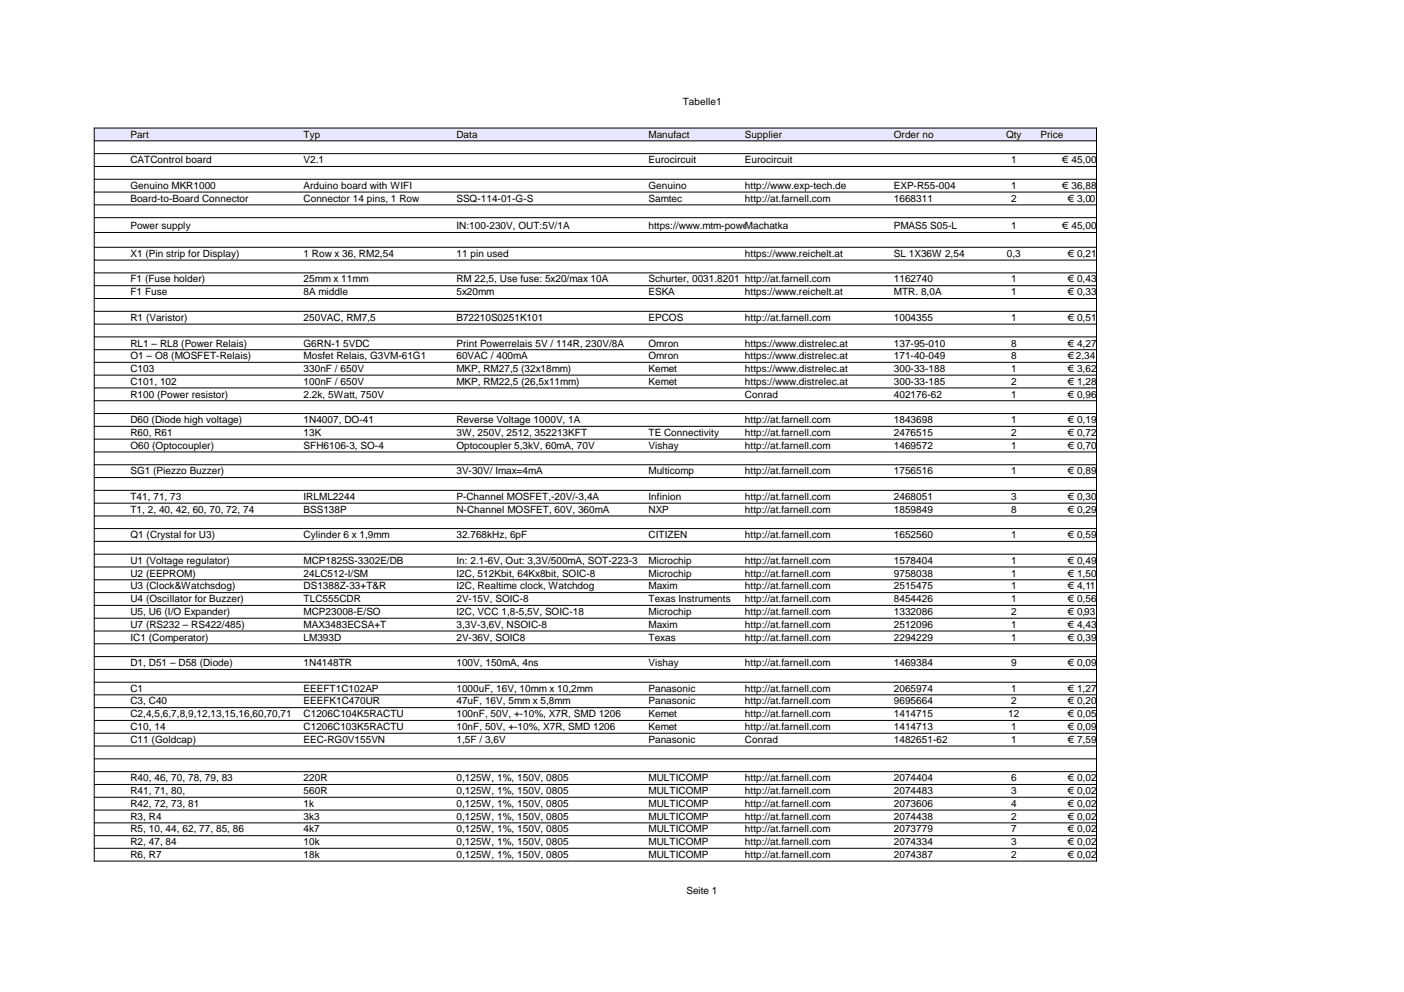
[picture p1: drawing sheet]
<svg xmlns="http://www.w3.org/2000/svg" width="297mm" height="210mm" viewBox="0 0 297 210" stroke-linecap="round" stroke-linejoin="round" font-family="sans-serif">
<defs><g id="words">
<g font-size="2.1">
<text x="144.4" y="22.2">Tabelle1</text>
<text x="27.6" y="29.2">Part</text>
<text x="64.2" y="29.2">Typ</text>
<text x="96.6" y="29.2">Data</text>
<text x="137.2" y="29.2">Manufact</text>
<text x="157.6" y="29.2">Supplier</text>
<text x="189.1" y="29.2">Order no</text>
<text x="212.8" y="29.2">Qty</text>
<text x="220.1" y="29.2">Price</text>
<text x="27.6" y="34.5">CATControl board</text>
<text x="64.2" y="34.5">V2.1</text>
<text x="137.2" y="34.5">Eurocircuit</text>
<text x="157.6" y="34.5">Eurocircuit</text>
<text x="213.9" y="34.5">1</text>
<text x="224.7" y="34.5">€ 45,00</text>
<text x="27.6" y="40">Genuino MKR1000</text>
<text x="64.2" y="40">Arduino board with WIFI</text>
<text x="137.2" y="40">Genuino</text>
<text x="157.6" y="40">http://www.exp-tech.de</text>
<text x="189.1" y="40">EXP-R55-004</text>
<text x="213.9" y="40">1</text>
<text x="224.7" y="40">€ 36,88</text>
<text x="27.6" y="42.7">Board-to-Board Connector</text>
<text x="64.2" y="42.7">Connector 14 pins, 1 Row</text>
<text x="96.6" y="42.7">SSQ-114-01-G-S</text>
<text x="137.2" y="42.7">Samtec</text>
<text x="157.6" y="42.7">http://at.farnell.com</text>
<text x="189.1" y="42.7">1668311</text>
<text x="213.9" y="42.7">2</text>
<text x="225.8" y="42.7">€ 3,00</text>
<text x="27.6" y="48.5">Power supply</text>
<text x="96.6" y="48.5">IN:100-230V, OUT:5V/1A</text>
<text x="137.2" y="48.5">https://www.mtm-power.com</text>
<text x="157.6" y="48.5">Machatka</text>
<text x="189.1" y="48.5">PMAS5 S05-L</text>
<text x="213.9" y="48.5">1</text>
<text x="224.7" y="48.5">€ 45,00</text>
<text x="27.6" y="59.8">F1 (Fuse holder)</text>
<text x="27.6" y="54.4">X1 (Pin strip for Display)</text>
<text x="64.2" y="54.4">1 Row x 36, RM2,54</text>
<text x="64.2" y="59.8">25mm x 11mm</text>
<text x="96.6" y="54.4">11 pin used</text>
<text x="96.6" y="59.8">RM 22,5, Use fuse: 5x20/max 10A</text>
<text x="137.2" y="59.8">Schurter, 0031.8201 http://at.farnell.com</text>
<text x="157.6" y="54.4">https://www.reichelt.at</text>
<text x="189.1" y="54.4">SL 1X36W 2,54</text>
<text x="189.1" y="59.8">1162740</text>
<text x="213" y="54.4">0,3</text>
<text x="213.9" y="59.8">1</text>
<text x="225.8" y="54.4">€ 0,21</text>
<text x="225.8" y="59.8">€ 0,43</text>
<text x="27.6" y="62.5">F1 Fuse</text>
<text x="64.2" y="62.5">8A middle</text>
<text x="96.6" y="62.5">5x20mm</text>
<text x="137.2" y="62.5">ESKA</text>
<text x="157.6" y="62.5">https://www.reichelt.at</text>
<text x="189.1" y="62.5">MTR. 8,0A</text>
<text x="213.9" y="62.5">1</text>
<text x="225.8" y="62.5">€ 0,33</text>
<text x="27.6" y="67.9">R1 (Varistor)</text>
<text x="64.2" y="67.9">250VAC, RM7,5</text>
<text x="96.6" y="67.9">B72210S0251K101</text>
<text x="137.2" y="67.9">EPCOS</text>
<text x="157.6" y="67.9">http://at.farnell.com</text>
<text x="189.1" y="67.9">1004355</text>
<text x="213.9" y="67.9">1</text>
<text x="225.8" y="67.9">€ 0,51</text>
<text x="27.6" y="73.3">RL1 – RL8 (Power Relais)</text>
<text x="27.6" y="76">O1 – O8 (MOSFET-Relais)</text>
<text x="64.2" y="73.3">G6RN-1 5VDC</text>
<text x="64.2" y="76">Mosfet Relais, G3VM-61G1</text>
<text x="96.6" y="73.3">Print Powerrelais 5V / 114R, 230V/8A</text>
<text x="96.6" y="76">60VAC / 400mA</text>
<text x="137.2" y="73.3">Omron</text>
<text x="137.2" y="76">Omron</text>
<text x="157.6" y="73.3">https://www.distrelec.at</text>
<text x="157.6" y="76">https://www.distrelec.at</text>
<text x="189.1" y="73.3">137-95-010</text>
<text x="189.1" y="76">171-40-049</text>
<text x="213.9" y="73.3">8</text>
<text x="213.9" y="76">8</text>
<text x="225.8" y="73.3">€ 4,27</text>
<text x="225.8" y="76">€ 2,34</text>
<text x="27.6" y="78.7">C103</text>
<text x="27.6" y="81.4">C101, 102</text>
<text x="64.2" y="81.4">100nF / 650V</text>
<text x="64.2" y="78.7">330nF / 650V</text>
<text x="96.6" y="81.4">MKP, RM22,5 (26,5x11mm)</text>
<text x="96.6" y="78.7">MKP, RM27,5 (32x18mm)</text>
<text x="137.2" y="81.4">Kemet</text>
<text x="137.2" y="78.7">Kemet</text>
<text x="157.6" y="81.4">https://www.distrelec.at</text>
<text x="157.6" y="78.7">https://www.distrelec.at</text>
<text x="189.1" y="81.4">300-33-185</text>
<text x="189.1" y="78.7">300-33-188</text>
<text x="213.9" y="81.4">2</text>
<text x="213.9" y="78.7">1</text>
<text x="225.8" y="81.4">€ 1,28</text>
<text x="225.8" y="78.7">€ 3,62</text>
<text x="27.6" y="84.1">R100 (Power resistor)</text>
<text x="27.6" y="89.5">D60 (Diode high voltage)</text>
<text x="64.2" y="89.5">1N4007, DO-41</text>
<text x="64.2" y="84.1">2.2k, 5Watt, 750V</text>
<text x="96.6" y="89.5">Reverse Voltage 1000V, 1A</text>
<text x="157.6" y="84.1">Conrad</text>
<text x="157.6" y="89.5">http://at.farnell.com</text>
<text x="189.1" y="89.5">1843698</text>
<text x="189.1" y="84.1">402176-62</text>
<text x="213.9" y="89.5">1</text>
<text x="213.9" y="84.1">1</text>
<text x="225.8" y="89.5">€ 0,19</text>
<text x="225.8" y="84.1">€ 0,96</text>
<text x="27.6" y="92.2">R60, R61</text>
<text x="27.6" y="95">O60 (Optocoupler)</text>
<text x="64.2" y="92.2">13K</text>
<text x="64.2" y="95">SFH6106-3, SO-4</text>
<text x="96.6" y="92.2">3W, 250V, 2512, 352213KFT</text>
<text x="96.6" y="95">Optocoupler 5,3kV, 60mA, 70V</text>
<text x="137.2" y="92.2">TE Connectivity</text>
<text x="137.2" y="95">Vishay</text>
<text x="157.6" y="92.2">http://at.farnell.com</text>
<text x="157.6" y="95">http://at.farnell.com</text>
<text x="189.1" y="92.2">2476515</text>
<text x="189.1" y="95">1469572</text>
<text x="213.9" y="92.2">2</text>
<text x="213.9" y="95">1</text>
<text x="225.8" y="92.2">€ 0,72</text>
<text x="225.8" y="95">€ 0,70</text>
<text x="27.6" y="100.4">SG1 (Piezzo Buzzer)</text>
<text x="96.6" y="100.4">3V-30V/ Imax=4mA</text>
<text x="137.2" y="100.4">Multicomp</text>
<text x="157.6" y="100.4">http://at.farnell.com</text>
<text x="189.1" y="100.4">1756516</text>
<text x="213.9" y="100.4">1</text>
<text x="225.8" y="100.4">€ 0,89</text>
<text x="27.6" y="105.8">T41, 71, 73</text>
<text x="64.2" y="105.8">IRLML2244</text>
<text x="96.6" y="105.8">P-Channel MOSFET,-20V/-3,4A</text>
<text x="137.2" y="105.8">Infinion</text>
<text x="157.6" y="105.8">http://at.farnell.com</text>
<text x="189.1" y="105.8">2468051</text>
<text x="213.9" y="105.8">3</text>
<text x="225.8" y="105.8">€ 0,30</text>
<text x="27.6" y="108.5">T1, 2, 40, 42, 60, 70, 72, 74</text>
<text x="27.6" y="113.9">Q1 (Crystal for U3)</text>
<text x="64.2" y="108.5">BSS138P</text>
<text x="64.2" y="113.9">Cylinder 6 x 1,9mm</text>
<text x="96.6" y="108.5">N-Channel MOSFET, 60V, 360mA</text>
<text x="96.6" y="113.9">32.768kHz, 6pF</text>
<text x="137.2" y="108.5">NXP</text>
<text x="137.2" y="113.9">CITIZEN</text>
<text x="157.6" y="108.5">http://at.farnell.com</text>
<text x="157.6" y="113.9">http://at.farnell.com</text>
<text x="189.1" y="108.5">1859849</text>
<text x="189.1" y="113.9">1652560</text>
<text x="213.9" y="108.5">8</text>
<text x="213.9" y="113.9">1</text>
<text x="225.8" y="108.5">€ 0,29</text>
<text x="225.8" y="113.9">€ 0,59</text>
<text x="27.6" y="119.3">U1 (Voltage regulator)</text>
<text x="64.2" y="119.3">MCP1825S-3302E/DB</text>
<text x="96.6" y="119.3">In: 2.1-6V, Out: 3,3V/500mA, SOT-223-3</text>
<text x="137.2" y="119.3">Microchip</text>
<text x="157.6" y="119.3">http://at.farnell.com</text>
<text x="189.1" y="119.3">1578404</text>
<text x="213.9" y="119.3">1</text>
<text x="225.8" y="119.3">€ 0,49</text>
<text x="27.6" y="122">U2 (EEPROM)</text>
<text x="27.6" y="124.7">U3 (Clock&amp;Watchsdog)</text>
<text x="64.2" y="122">24LC512-I/SM</text>
<text x="64.2" y="124.7">DS1388Z-33+T&amp;R</text>
<text x="96.6" y="124.7">I2C, Realtime clock, Watchdog</text>
<text x="96.6" y="122">I2C, 512Kbit, 64Kx8bit, SOIC-8</text>
<text x="137.2" y="122">Microchip</text>
<text x="137.2" y="124.7">Maxim</text>
<text x="157.6" y="122">http://at.farnell.com</text>
<text x="157.6" y="124.7">http://at.farnell.com</text>
<text x="189.1" y="122">9758038</text>
<text x="189.1" y="124.7">2515475</text>
<text x="213.9" y="122">1</text>
<text x="213.9" y="124.7">1</text>
<text x="225.8" y="122">€ 1,50</text>
<text x="225.8" y="124.7">€ 4,11</text>
<text x="27.6" y="127.4">U4 (Oscillator for Buzzer)</text>
<text x="27.6" y="130.1">U5, U6 (I/O Expander)</text>
<text x="64.2" y="127.4">TLC555CDR</text>
<text x="64.2" y="130.1">MCP23008-E/SO</text>
<text x="96.6" y="127.4">2V-15V, SOIC-8</text>
<text x="96.6" y="130.1">I2C, VCC 1,8-5,5V, SOIC-18</text>
<text x="137.2" y="127.4">Texas Instruments</text>
<text x="137.2" y="130.1">Microchip</text>
<text x="157.6" y="127.4">http://at.farnell.com</text>
<text x="157.6" y="130.1">http://at.farnell.com</text>
<text x="189.1" y="127.4">8454426</text>
<text x="189.1" y="130.1">1332086</text>
<text x="213.9" y="127.4">1</text>
<text x="213.9" y="130.1">2</text>
<text x="225.8" y="127.4">€ 0,56</text>
<text x="225.8" y="130.1">€ 0,93</text>
<text x="27.6" y="132.8">U7 (RS232 – RS422/485)</text>
<text x="27.6" y="135.6">IC1 (Comperator)</text>
<text x="64.2" y="132.8">MAX3483ECSA+T</text>
<text x="64.2" y="135.6">LM393D</text>
<text x="96.6" y="132.8">3,3V-3,6V, NSOIC-8</text>
<text x="96.6" y="135.6">2V-36V, SOIC8</text>
<text x="137.2" y="132.8">Maxim</text>
<text x="137.2" y="135.6">Texas</text>
<text x="157.6" y="132.8">http://at.farnell.com</text>
<text x="157.6" y="135.6">http://at.farnell.com</text>
<text x="189.1" y="135.6">2294229</text>
<text x="189.1" y="132.8">2512096</text>
<text x="213.9" y="135.6">1</text>
<text x="213.9" y="132.8">1</text>
<text x="225.8" y="135.6">€ 0,39</text>
<text x="225.8" y="132.8">€ 4,43</text>
<text x="27.6" y="141">D1, D51 – D58 (Diode)</text>
<text x="64.2" y="141">1N4148TR</text>
<text x="96.6" y="141">100V, 150mA, 4ns</text>
<text x="137.2" y="141">Vishay</text>
<text x="157.6" y="141">http://at.farnell.com</text>
<text x="189.1" y="141">1469384</text>
<text x="213.9" y="141">9</text>
<text x="225.8" y="141">€ 0,09</text>
<text x="27.6" y="146.4">C1</text>
<text x="27.6" y="149.1">C3, C40</text>
<text x="64.2" y="149.1">EEEFK1C470UR</text>
<text x="64.2" y="146.4">EEEFT1C102AP</text>
<text x="96.6" y="149.1">47uF, 16V, 5mm x 5,8mm</text>
<text x="96.6" y="146.4">1000uF, 16V, 10mm x 10,2mm</text>
<text x="137.2" y="149.1">Panasonic</text>
<text x="137.2" y="146.4">Panasonic</text>
<text x="157.6" y="149.1">http://at.farnell.com</text>
<text x="157.6" y="146.4">http://at.farnell.com</text>
<text x="189.1" y="149.1">9695664</text>
<text x="189.1" y="146.4">2065974</text>
<text x="213.9" y="149.1">2</text>
<text x="213.9" y="146.4">1</text>
<text x="225.8" y="149.1">€ 0,20</text>
<text x="225.8" y="146.4">€ 1,27</text>
<text x="27.6" y="154.5">C10, 14</text>
<text x="27.6" y="151.8">C2,4,5,6,7,8,9,12,13,15,16,60,70,71</text>
<text x="64.2" y="154.5">C1206C103K5RACTU</text>
<text x="64.2" y="151.8">C1206C104K5RACTU</text>
<text x="96.6" y="154.5">10nF, 50V, +-10%, X7R, SMD 1206</text>
<text x="96.6" y="151.8">100nF, 50V, +-10%, X7R, SMD 1206</text>
<text x="137.2" y="154.5">Kemet</text>
<text x="137.2" y="151.8">Kemet</text>
<text x="157.6" y="154.5">http://at.farnell.com</text>
<text x="157.6" y="151.8">http://at.farnell.com</text>
<text x="189.1" y="154.5">1414713</text>
<text x="189.1" y="151.8">1414715</text>
<text x="213.3" y="151.8">12</text>
<text x="213.9" y="154.5">1</text>
<text x="225.8" y="154.5">€ 0,09</text>
<text x="225.8" y="151.8">€ 0,05</text>
<text x="27.6" y="157.2">C11 (Goldcap)</text>
<text x="64.2" y="157.2">EEC-RG0V155VN</text>
<text x="96.6" y="157.2">1,5F / 3,6V</text>
<text x="137.2" y="157.2">Panasonic</text>
<text x="157.6" y="157.2">Conrad</text>
<text x="189.1" y="157.2">1482651-62</text>
<text x="213.9" y="157.2">1</text>
<text x="225.8" y="157.2">€ 7,59</text>
<text x="27.6" y="165.3">R40, 46, 70, 78, 79, 83</text>
<text x="64.2" y="165.3">220R</text>
<text x="96.6" y="165.3">0,125W, 1%, 150V, 0805</text>
<text x="137.2" y="165.3">MULTICOMP</text>
<text x="157.6" y="165.3">http://at.farnell.com</text>
<text x="189.1" y="165.3">2074404</text>
<text x="213.9" y="165.3">6</text>
<text x="225.8" y="165.3">€ 0,02</text>
<text x="27.6" y="168">R41, 71, 80,</text>
<text x="27.6" y="170.7">R42, 72, 73, 81</text>
<text x="27.6" y="173.4">R3, R4</text>
<text x="64.2" y="173.4">3k3</text>
<text x="64.2" y="170.7">1k</text>
<text x="64.2" y="168">560R</text>
<text x="96.6" y="173.4">0,125W, 1%, 150V, 0805</text>
<text x="96.6" y="168">0,125W, 1%, 150V, 0805</text>
<text x="96.6" y="170.7">0,125W, 1%, 150V, 0805</text>
<text x="137.2" y="173.4">MULTICOMP</text>
<text x="137.2" y="168">MULTICOMP</text>
<text x="137.2" y="170.7">MULTICOMP</text>
<text x="157.6" y="173.4">http://at.farnell.com</text>
<text x="157.6" y="168">http://at.farnell.com</text>
<text x="157.6" y="170.7">http://at.farnell.com</text>
<text x="189.1" y="170.7">2073606</text>
<text x="189.1" y="173.4">2074438</text>
<text x="189.1" y="168">2074483</text>
<text x="213.9" y="170.7">4</text>
<text x="213.9" y="173.4">2</text>
<text x="213.9" y="168">3</text>
<text x="225.8" y="170.7">€ 0,02</text>
<text x="225.8" y="173.4">€ 0,02</text>
<text x="225.8" y="168">€ 0,02</text>
<text x="27.6" y="176.1">R5, 10, 44, 62, 77, 85, 86</text>
<text x="27.6" y="178.9">R2, 47, 84</text>
<text x="64.2" y="176.1">4k7</text>
<text x="64.2" y="178.9">10k</text>
<text x="96.6" y="176.1">0,125W, 1%, 150V, 0805</text>
<text x="96.6" y="178.9">0,125W, 1%, 150V, 0805</text>
<text x="137.2" y="176.1">MULTICOMP</text>
<text x="137.2" y="178.9">MULTICOMP</text>
<text x="157.6" y="176.1">http://at.farnell.com</text>
<text x="157.6" y="178.9">http://at.farnell.com</text>
<text x="189.1" y="176.1">2073779</text>
<text x="189.1" y="178.9">2074334</text>
<text x="213.9" y="176.1">7</text>
<text x="213.9" y="178.9">3</text>
<text x="225.8" y="176.1">€ 0,02</text>
<text x="225.8" y="178.9">€ 0,02</text>
<text x="27.6" y="181.6">R6, R7</text>
<text x="64.2" y="181.6">18k</text>
<text x="96.6" y="181.6">0,125W, 1%, 150V, 0805</text>
<text x="137.2" y="181.6">MULTICOMP</text>
<text x="157.6" y="181.6">http://at.farnell.com</text>
<text x="189.1" y="181.6">2074387</text>
<text x="213.9" y="181.6">2</text>
<text x="225.8" y="181.6">€ 0,02</text>
<text x="145.2" y="189.2">Seite 1</text>
</g>
</g></defs>
<path d="M19.9 27.1h212.1v2.7h-212.1z" fill="#e6e6ff"/>
<g fill="#fff">
<path d="M27.4 76.7h204.6v5.4h-204.6z"/>
<path d="M27.4 90.2h204.6v2.7h-204.6z"/>
</g>
<g fill="none" stroke="#000" stroke-width=".21">
<path d="M19.9 29.8h212.1M19.9 32.5h212.1M19.9 35.2h212.1M19.9 37.9h212.1M232 27.1v155.1M232 27.1h-212.1v155.1M19.9 40.6h212.1M19.9 43.3h212.1M19.9 46.1h212.1M19.9 49.2h212.1M19.9 52.3h212.1M19.9 55h212.1"/>
<path d="M19.9 57.7h212.1M19.9 60.5h212.1M19.9 63.2h212.1M19.9 65.9h212.1M19.9 68.6h212.1M19.9 71.3h212.1M19.9 74h212.1M19.9 76.7h212.1M19.9 79.4h212.1M19.9 82.1h212.1M19.9 84.8h212.1M19.9 87.5h212.1"/>
<path d="M19.9 90.2h212.1M19.9 92.9h212.1M19.9 95.6h212.1M19.9 98.3h212.1M19.9 101h212.1M19.9 103.8h212.1M19.9 106.5h212.1M19.9 109.2h212.1M19.9 111.8h212.1M19.9 114.6h212.1M19.9 117.3h212.1M19.9 120h212.1"/>
<path d="M19.9 122.7h212.1M19.9 125.4h212.1M19.9 128.1h212.1M19.9 130.8h212.1M19.9 133.5h212.1M19.9 136.2h212.1M19.9 138.9h212.1M19.9 141.6h212.1M19.9 144.4h212.1M19.9 147h212.1M19.9 149.7h212.1M19.9 152.4h212.1"/>
<path d="M19.9 155.2h212.1M19.9 157.9h212.1M19.9 160.6h212.1M19.9 163.3h212.1M19.9 166h212.1M19.9 168.7h212.1M19.9 171.4h212.1M19.9 174.1h212.1M19.9 176.8h212.1M19.9 179.5h212.1M19.9 182.2h212.1"/>
</g>
<use href="#words"/>
</svg>
